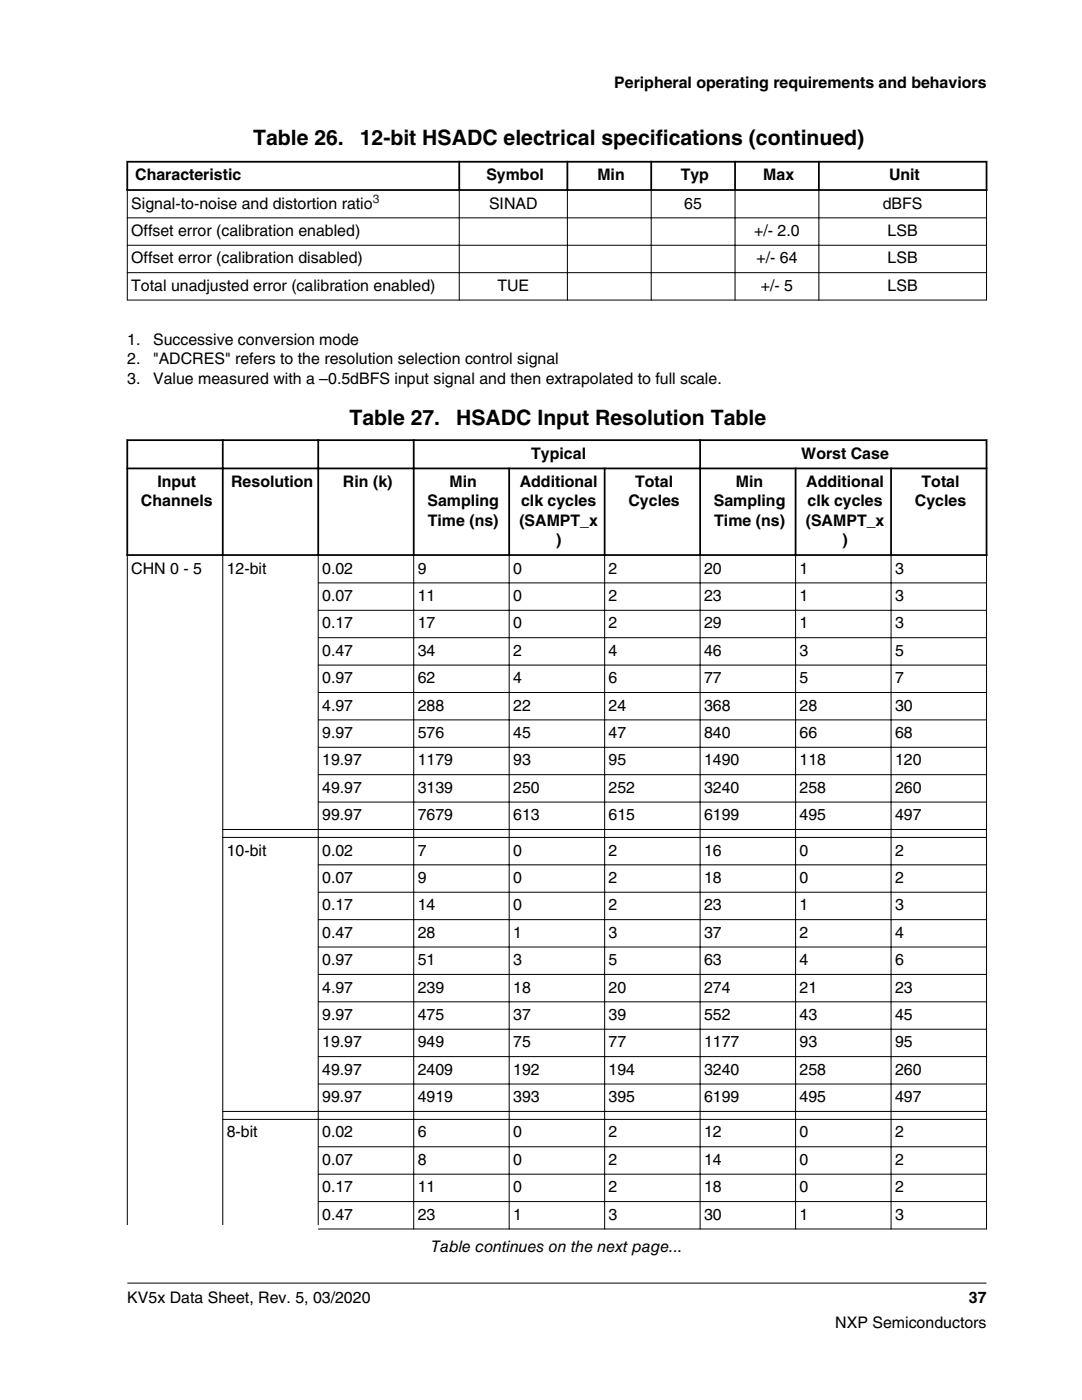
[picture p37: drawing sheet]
<svg xmlns="http://www.w3.org/2000/svg" width="216mm" height="279mm" viewBox="0 0 216 279" stroke-linecap="round" stroke-linejoin="round" font-family="sans-serif">
<defs><g id="words">
<g font-size="4.2">
<text x="50.5" y="29">Table 26.</text>
<text x="71.8" y="29">12-bit HSADC electrical specifications (continued)</text>
<text x="69.7" y="84.8">Table 27.</text>
<text x="91" y="84.8">HSADC Input Resolution Table</text>
</g>
<g font-size="3.2">
<text x="122.6" y="17.5">Peripheral operating requirements and behaviors</text>
<text x="27" y="36">Characteristic</text>
<text x="97" y="36">Symbol</text>
<text x="119.2" y="36">Min</text>
<text x="135.8" y="36">Typ</text>
<text x="152.3" y="36">Max</text>
<text x="177.4" y="36">Unit</text>
<text x="26.2" y="41.6">Signal-to-noise and distortion ratio</text>
<text x="97.6" y="41.6">SINAD</text>
<text x="136.5" y="41.6">65</text>
<text x="176.2" y="41.6">dBFS</text>
<text x="26.2" y="47.1">Offset error (calibration enabled)</text>
<text x="150.5" y="47.1">+/- 2.0</text>
<text x="177.1" y="47.1">LSB</text>
<text x="26.2" y="52.6">Offset error (calibration disabled)</text>
<text x="150.9" y="52.6">+/- 64</text>
<text x="177.1" y="52.6">LSB</text>
<text x="26.2" y="58">Total unadjusted error (calibration enabled)</text>
<text x="99.3" y="58">TUE</text>
<text x="151.8" y="58">+/- 5</text>
<text x="177.1" y="58">LSB</text>
<text x="25.4" y="68.8">1.</text>
<text x="30.5" y="68.8">Successive conversion mode</text>
<text x="25.4" y="72.7">2.</text>
<text x="25.4" y="76.5">3.</text>
<text x="30.5" y="72.7">&quot;ADCRES&quot; refers to the resolution selection control signal</text>
<text x="30.5" y="76.5">Value measured with a –0.5dBFS input signal and then extrapolated to full scale.</text>
<text x="106" y="91.5">Typical</text>
<text x="159.9" y="91.5">Worst Case</text>
<text x="28.1" y="101.1">Channels</text>
<text x="31.4" y="97.2">Input</text>
<text x="46.1" y="97.2">Resolution</text>
<text x="68.4" y="97.2">Rin (k)</text>
<text x="85.3" y="101.1">Sampling</text>
<text x="89.7" y="97.2">Min</text>
<text x="103.7" y="97.2">Additional</text>
<text x="104" y="101.1">clk cycles</text>
<text x="125.4" y="101.1">Cycles</text>
<text x="126.7" y="97.2">Total</text>
<text x="142.4" y="101.1">Sampling</text>
<text x="146.8" y="97.2">Min</text>
<text x="160.9" y="97.2">Additional</text>
<text x="161.1" y="101.1">clk cycles</text>
<text x="182.6" y="101.1">Cycles</text>
<text x="183.9" y="97.2">Total</text>
<text x="85.4" y="104.9">Time (ns)</text>
<text x="103.6" y="104.9">(SAMPT_x</text>
<text x="142.5" y="104.9">Time (ns)</text>
<text x="160.8" y="104.9">(SAMPT_x</text>
<text x="110.9" y="108.8">)</text>
<text x="168.1" y="108.8">)</text>
<text x="26.2" y="114.5">CHN 0 - 5</text>
<text x="45.2" y="114.5">12-bit</text>
<text x="64.3" y="114.5">0.02</text>
<text x="64.3" y="119.9">0.07</text>
<text x="83.3" y="114.5">9</text>
<text x="83.3" y="119.9">11</text>
<text x="102.4" y="114.5">0</text>
<text x="102.4" y="119.9">0</text>
<text x="121.4" y="114.5">2</text>
<text x="121.4" y="119.9">2</text>
<text x="140.5" y="114.5">20</text>
<text x="140.5" y="119.9">23</text>
<text x="159.5" y="114.5">1</text>
<text x="159.5" y="119.9">1</text>
<text x="178.6" y="114.5">3</text>
<text x="178.6" y="119.9">3</text>
<text x="64.3" y="125.4">0.17</text>
<text x="83.3" y="125.4">17</text>
<text x="102.4" y="125.4">0</text>
<text x="121.4" y="125.4">2</text>
<text x="140.5" y="125.4">29</text>
<text x="159.5" y="125.4">1</text>
<text x="178.6" y="125.4">3</text>
<text x="64.3" y="130.9">0.47</text>
<text x="83.3" y="130.9">34</text>
<text x="102.4" y="130.9">2</text>
<text x="121.4" y="130.9">4</text>
<text x="140.5" y="130.9">46</text>
<text x="159.5" y="130.9">3</text>
<text x="178.6" y="130.9">5</text>
<text x="64.3" y="136.3">0.97</text>
<text x="83.3" y="136.3">62</text>
<text x="102.4" y="136.3">4</text>
<text x="121.4" y="136.3">6</text>
<text x="140.5" y="136.3">77</text>
<text x="159.5" y="136.3">5</text>
<text x="178.6" y="136.3">7</text>
<text x="64.3" y="141.8">4.97</text>
<text x="83.3" y="141.8">288</text>
<text x="102.4" y="141.8">22</text>
<text x="121.4" y="141.8">24</text>
<text x="140.5" y="141.8">368</text>
<text x="159.5" y="141.8">28</text>
<text x="178.6" y="141.8">30</text>
<text x="64.3" y="147.3">9.97</text>
<text x="83.3" y="147.3">576</text>
<text x="102.4" y="147.3">45</text>
<text x="121.4" y="147.3">47</text>
<text x="140.5" y="147.3">840</text>
<text x="159.5" y="147.3">66</text>
<text x="178.6" y="147.3">68</text>
<text x="64.3" y="152.7">19.97</text>
<text x="83.3" y="152.7">1179</text>
<text x="102.4" y="152.7">93</text>
<text x="121.4" y="152.7">95</text>
<text x="140.5" y="152.7">1490</text>
<text x="159.5" y="152.7">118</text>
<text x="178.6" y="152.7">120</text>
<text x="64.3" y="158.2">49.97</text>
<text x="83.3" y="158.2">3139</text>
<text x="102.4" y="158.2">250</text>
<text x="121.4" y="158.2">252</text>
<text x="140.5" y="158.2">3240</text>
<text x="159.5" y="158.2">258</text>
<text x="178.6" y="158.2">260</text>
<text x="64.3" y="163.7">99.97</text>
<text x="83.3" y="163.7">7679</text>
<text x="102.4" y="163.7">613</text>
<text x="121.4" y="163.7">615</text>
<text x="140.5" y="163.7">6199</text>
<text x="159.5" y="163.7">495</text>
<text x="178.6" y="163.7">497</text>
<text x="45.2" y="170.7">10-bit</text>
<text x="64.3" y="170.7">0.02</text>
<text x="83.3" y="170.7">7</text>
<text x="102.4" y="170.7">0</text>
<text x="121.4" y="170.7">2</text>
<text x="140.5" y="170.7">16</text>
<text x="159.5" y="170.7">0</text>
<text x="178.6" y="170.7">2</text>
<text x="64.3" y="176.2">0.07</text>
<text x="83.3" y="176.2">9</text>
<text x="102.4" y="176.2">0</text>
<text x="121.4" y="176.2">2</text>
<text x="140.5" y="176.2">18</text>
<text x="159.5" y="176.2">0</text>
<text x="178.6" y="176.2">2</text>
<text x="64.3" y="181.7">0.17</text>
<text x="83.3" y="181.7">14</text>
<text x="102.4" y="181.7">0</text>
<text x="121.4" y="181.7">2</text>
<text x="140.5" y="181.7">23</text>
<text x="159.5" y="181.7">1</text>
<text x="178.6" y="181.7">3</text>
<text x="64.3" y="187.1">0.47</text>
<text x="83.3" y="187.1">28</text>
<text x="102.4" y="187.1">1</text>
<text x="121.4" y="187.1">3</text>
<text x="140.5" y="187.1">37</text>
<text x="159.5" y="187.1">2</text>
<text x="178.6" y="187.1">4</text>
<text x="64.3" y="192.6">0.97</text>
<text x="83.3" y="192.6">51</text>
<text x="102.4" y="192.6">3</text>
<text x="121.4" y="192.6">5</text>
<text x="140.5" y="192.6">63</text>
<text x="159.5" y="192.6">4</text>
<text x="178.6" y="192.6">6</text>
<text x="64.3" y="198.1">4.97</text>
<text x="64.3" y="203.5">9.97</text>
<text x="83.3" y="198.1">239</text>
<text x="83.3" y="203.5">475</text>
<text x="102.4" y="198.1">18</text>
<text x="102.4" y="203.5">37</text>
<text x="121.4" y="198.1">20</text>
<text x="121.4" y="203.5">39</text>
<text x="140.5" y="198.1">274</text>
<text x="140.5" y="203.5">552</text>
<text x="159.5" y="198.1">21</text>
<text x="159.5" y="203.5">43</text>
<text x="178.6" y="198.1">23</text>
<text x="178.6" y="203.5">45</text>
<text x="64.3" y="209">19.97</text>
<text x="83.3" y="209">949</text>
<text x="102.4" y="209">75</text>
<text x="121.4" y="209">77</text>
<text x="140.5" y="209">1177</text>
<text x="159.5" y="209">93</text>
<text x="178.6" y="209">95</text>
<text x="64.3" y="214.5">49.97</text>
<text x="83.3" y="214.5">2409</text>
<text x="102.4" y="214.5">192</text>
<text x="121.4" y="214.5">194</text>
<text x="140.5" y="214.5">3240</text>
<text x="159.5" y="214.5">258</text>
<text x="178.6" y="214.5">260</text>
<text x="64.3" y="219.9">99.97</text>
<text x="83.3" y="219.9">4919</text>
<text x="102.4" y="219.9">393</text>
<text x="121.4" y="219.9">395</text>
<text x="140.5" y="219.9">6199</text>
<text x="159.5" y="219.9">495</text>
<text x="178.6" y="219.9">497</text>
<text x="45.2" y="227">8-bit</text>
<text x="64.3" y="227">0.02</text>
<text x="83.3" y="227">6</text>
<text x="102.4" y="227">0</text>
<text x="121.4" y="227">2</text>
<text x="140.5" y="227">12</text>
<text x="159.5" y="227">0</text>
<text x="178.6" y="227">2</text>
<text x="64.3" y="232.5">0.07</text>
<text x="83.3" y="232.5">8</text>
<text x="102.4" y="232.5">0</text>
<text x="121.4" y="232.5">2</text>
<text x="140.5" y="232.5">14</text>
<text x="159.5" y="232.5">0</text>
<text x="178.6" y="232.5">2</text>
<text x="64.3" y="237.9">0.17</text>
<text x="83.3" y="237.9">11</text>
<text x="102.4" y="237.9">0</text>
<text x="121.4" y="237.9">2</text>
<text x="140.5" y="237.9">18</text>
<text x="159.5" y="237.9">0</text>
<text x="178.6" y="237.9">2</text>
<text x="64.3" y="243.4">0.47</text>
<text x="83.3" y="243.4">23</text>
<text x="102.4" y="243.4">1</text>
<text x="121.4" y="243.4">3</text>
<text x="140.5" y="243.4">30</text>
<text x="159.5" y="243.4">1</text>
<text x="178.6" y="243.4">3</text>
<text x="86.1" y="249.8">Table continues on the next page...</text>
<text x="25.4" y="260">KV5x Data Sheet, Rev. 5, 03/2020</text>
<text x="193.3" y="260">37</text>
<text x="166.7" y="265">NXP Semiconductors</text>
</g>
<text font-size="2.4" fill="#00f" x="74.4" y="40.6">3</text>
</g></defs>
<path d="M25.2 32.3h171.8M25.2 37.9h171.8M25.4 32.1v6M91.6 32.1v6M113.2 32.1v6M129.9 32.1v6M146.7 32.1v6M163.4 32.1v6M196.8 32.1v6" fill="none" stroke="#000" stroke-width=".35"/>
<path d="M25.4 38.1v21.9M91.6 37.7v22.3M113.2 37.7v22.3M129.9 37.7v22.3M146.7 37.7v22.3M163.4 37.7v22.3M196.8 38.1v21.9M25.3 43.5h171.6M25.3 48.9h171.6M25.3 54.4h171.6M25.3 59.9h171.6" fill="none" stroke="#000" stroke-width=".2"/>
<g fill="#fff">
<path d="M25.4 81.1h171.4v169.8h-171.4z" fill-rule="evenodd"/>
<path d="M25.6 88h18.7v5.3h-18.7z" fill-rule="evenodd"/>
<path d="M44.6 88h18.7v5.3h-18.7z" fill-rule="evenodd"/>
<path d="M63.7 88h18.7v5.3h-18.7z" fill-rule="evenodd"/>
<path d="M82.7 88h56.8v5.3h-56.8z" fill-rule="evenodd"/>
<path d="M139.9 88h56.8v5.3h-56.8z" fill-rule="evenodd"/>
<path d="M25.6 93.7h18.7v16.9h-18.7z" fill-rule="evenodd"/>
<path d="M44.6 93.7h18.7v16.9h-18.7z" fill-rule="evenodd"/>
<path d="M63.7 93.7h18.7v16.9h-18.7z" fill-rule="evenodd"/>
<path d="M82.7 93.7h18.7v16.9h-18.7z" fill-rule="evenodd"/>
<path d="M101.8 93.7h18.7v16.9h-18.7z" fill-rule="evenodd"/>
<path d="M120.8 93.7h18.7v16.9h-18.7z" fill-rule="evenodd"/>
<path d="M139.9 93.7h18.7v16.9h-18.7z" fill-rule="evenodd"/>
<path d="M158.9 93.7h18.7v16.9h-18.7z" fill-rule="evenodd"/>
<path d="M178 93.7h18.7v16.9h-18.7z" fill-rule="evenodd"/>
<path d="M25.5 110.9h18.9v133.6h-18.9z" fill-rule="evenodd"/>
<path d="M44.5 110.9h18.9v54.6h-18.9z" fill-rule="evenodd"/>
<path d="M63.6 110.9h18.9v5.3h-18.9z" fill-rule="evenodd"/>
<path d="M82.6 110.9h18.9v5.3h-18.9z" fill-rule="evenodd"/>
<path d="M101.7 110.9h18.9v5.3h-18.9z" fill-rule="evenodd"/>
<path d="M120.7 110.9h18.9v5.3h-18.9z" fill-rule="evenodd"/>
<path d="M139.8 110.9h18.9v5.3h-18.9z" fill-rule="evenodd"/>
<path d="M158.8 110.9h18.9v5.3h-18.9z" fill-rule="evenodd"/>
<path d="M177.9 110.9h18.9v5.3h-18.9z" fill-rule="evenodd"/>
<path d="M63.6 116.4h18.9v5.3h-18.9z" fill-rule="evenodd"/>
<path d="M82.6 116.4h18.9v5.3h-18.9z" fill-rule="evenodd"/>
<path d="M101.7 116.4h18.9v5.3h-18.9z" fill-rule="evenodd"/>
<path d="M120.7 116.4h18.9v5.3h-18.9z" fill-rule="evenodd"/>
<path d="M139.8 116.4h18.9v5.3h-18.9z" fill-rule="evenodd"/>
<path d="M158.8 116.4h18.9v5.3h-18.9z" fill-rule="evenodd"/>
<path d="M177.9 116.4h18.9v5.3h-18.9z" fill-rule="evenodd"/>
<path d="M63.6 121.9h18.9v5.3h-18.9z" fill-rule="evenodd"/>
<path d="M82.6 121.9h18.9v5.3h-18.9z" fill-rule="evenodd"/>
<path d="M101.7 121.9h18.9v5.3h-18.9z" fill-rule="evenodd"/>
<path d="M120.7 121.9h18.9v5.3h-18.9z" fill-rule="evenodd"/>
<path d="M139.8 121.9h18.9v5.3h-18.9z" fill-rule="evenodd"/>
<path d="M158.8 121.9h18.9v5.3h-18.9z" fill-rule="evenodd"/>
<path d="M177.9 121.9h18.9v5.3h-18.9z" fill-rule="evenodd"/>
<path d="M63.6 127.4h18.9v5.2h-18.9z" fill-rule="evenodd"/>
<path d="M82.6 127.4h18.9v5.2h-18.9z" fill-rule="evenodd"/>
<path d="M101.7 127.4h18.9v5.2h-18.9z" fill-rule="evenodd"/>
<path d="M120.7 127.4h18.9v5.2h-18.9z" fill-rule="evenodd"/>
<path d="M139.8 127.4h18.9v5.2h-18.9z" fill-rule="evenodd"/>
<path d="M158.8 127.4h18.9v5.2h-18.9z" fill-rule="evenodd"/>
<path d="M177.9 127.4h18.9v5.2h-18.9z" fill-rule="evenodd"/>
<path d="M63.6 132.8h18.9v5.3h-18.9z" fill-rule="evenodd"/>
<path d="M82.6 132.8h18.9v5.3h-18.9z" fill-rule="evenodd"/>
<path d="M101.7 132.8h18.9v5.3h-18.9z" fill-rule="evenodd"/>
<path d="M120.7 132.8h18.9v5.3h-18.9z" fill-rule="evenodd"/>
<path d="M139.8 132.8h18.9v5.3h-18.9z" fill-rule="evenodd"/>
<path d="M158.8 132.8h18.9v5.3h-18.9z" fill-rule="evenodd"/>
<path d="M177.9 132.8h18.9v5.3h-18.9z" fill-rule="evenodd"/>
<path d="M63.6 138.3h18.9v5.3h-18.9z" fill-rule="evenodd"/>
<path d="M82.6 138.3h18.9v5.3h-18.9z" fill-rule="evenodd"/>
<path d="M101.7 138.3h18.9v5.3h-18.9z" fill-rule="evenodd"/>
<path d="M120.7 138.3h18.9v5.3h-18.9z" fill-rule="evenodd"/>
<path d="M139.8 138.3h18.9v5.3h-18.9z" fill-rule="evenodd"/>
<path d="M158.8 138.3h18.9v5.3h-18.9z" fill-rule="evenodd"/>
<path d="M177.9 138.3h18.9v5.3h-18.9z" fill-rule="evenodd"/>
<path d="M63.6 143.8h18.9v5.2h-18.9z" fill-rule="evenodd"/>
<path d="M82.6 143.8h18.9v5.2h-18.9z" fill-rule="evenodd"/>
<path d="M101.7 143.8h18.9v5.2h-18.9z" fill-rule="evenodd"/>
<path d="M120.7 143.8h18.9v5.2h-18.9z" fill-rule="evenodd"/>
<path d="M139.8 143.8h18.9v5.2h-18.9z" fill-rule="evenodd"/>
<path d="M158.8 143.8h18.9v5.2h-18.9z" fill-rule="evenodd"/>
<path d="M177.9 143.8h18.9v5.2h-18.9z" fill-rule="evenodd"/>
<path d="M63.6 149.2h18.9v5.3h-18.9z" fill-rule="evenodd"/>
<path d="M82.6 149.2h18.9v5.3h-18.9z" fill-rule="evenodd"/>
<path d="M101.7 149.2h18.9v5.3h-18.9z" fill-rule="evenodd"/>
<path d="M120.7 149.2h18.9v5.3h-18.9z" fill-rule="evenodd"/>
<path d="M139.8 149.2h18.9v5.3h-18.9z" fill-rule="evenodd"/>
<path d="M158.8 149.2h18.9v5.3h-18.9z" fill-rule="evenodd"/>
<path d="M177.9 149.2h18.9v5.3h-18.9z" fill-rule="evenodd"/>
<path d="M63.6 154.7h18.9v5.3h-18.9z" fill-rule="evenodd"/>
<path d="M82.6 154.7h18.9v5.3h-18.9z" fill-rule="evenodd"/>
<path d="M101.7 154.7h18.9v5.3h-18.9z" fill-rule="evenodd"/>
<path d="M120.7 154.7h18.9v5.3h-18.9z" fill-rule="evenodd"/>
<path d="M139.8 154.7h18.9v5.3h-18.9z" fill-rule="evenodd"/>
<path d="M158.8 154.7h18.9v5.3h-18.9z" fill-rule="evenodd"/>
<path d="M177.9 154.7h18.9v5.3h-18.9z" fill-rule="evenodd"/>
<path d="M63.6 160.2h18.9v5.3h-18.9z" fill-rule="evenodd"/>
<path d="M82.6 160.2h18.9v5.3h-18.9z" fill-rule="evenodd"/>
<path d="M101.7 160.2h18.9v5.3h-18.9z" fill-rule="evenodd"/>
<path d="M120.7 160.2h18.9v5.3h-18.9z" fill-rule="evenodd"/>
<path d="M139.8 160.2h18.9v5.3h-18.9z" fill-rule="evenodd"/>
<path d="M158.8 160.2h18.9v5.3h-18.9z" fill-rule="evenodd"/>
<path d="M177.9 160.2h18.9v5.3h-18.9z" fill-rule="evenodd"/>
<path d="M44.5 165.6h18.9v1.4h-18.9z" fill-rule="evenodd"/>
<path d="M63.6 165.6h18.9v1.4h-18.9z" fill-rule="evenodd"/>
<path d="M82.6 165.6h18.9v1.4h-18.9z" fill-rule="evenodd"/>
<path d="M101.7 165.6h18.9v1.4h-18.9z" fill-rule="evenodd"/>
<path d="M120.7 165.6h18.9v1.4h-18.9z" fill-rule="evenodd"/>
<path d="M139.8 165.6h18.9v1.4h-18.9z" fill-rule="evenodd"/>
<path d="M158.8 165.6h18.9v1.4h-18.9z" fill-rule="evenodd"/>
<path d="M177.9 165.6h18.9v1.4h-18.9z" fill-rule="evenodd"/>
<path d="M44.5 167.2h18.9v54.5h-18.9z" fill-rule="evenodd"/>
<path d="M63.6 167.2h18.9v5.3h-18.9z" fill-rule="evenodd"/>
<path d="M82.6 167.2h18.9v5.3h-18.9z" fill-rule="evenodd"/>
<path d="M101.7 167.2h18.9v5.3h-18.9z" fill-rule="evenodd"/>
<path d="M120.7 167.2h18.9v5.3h-18.9z" fill-rule="evenodd"/>
<path d="M139.8 167.2h18.9v5.3h-18.9z" fill-rule="evenodd"/>
<path d="M158.8 167.2h18.9v5.3h-18.9z" fill-rule="evenodd"/>
<path d="M177.9 167.2h18.9v5.3h-18.9z" fill-rule="evenodd"/>
<path d="M63.6 172.7h18.9v5.3h-18.9z" fill-rule="evenodd"/>
<path d="M82.6 172.7h18.9v5.3h-18.9z" fill-rule="evenodd"/>
<path d="M101.7 172.7h18.9v5.3h-18.9z" fill-rule="evenodd"/>
<path d="M120.7 172.7h18.9v5.3h-18.9z" fill-rule="evenodd"/>
<path d="M139.8 172.7h18.9v5.3h-18.9z" fill-rule="evenodd"/>
<path d="M158.8 172.7h18.9v5.3h-18.9z" fill-rule="evenodd"/>
<path d="M177.9 172.7h18.9v5.3h-18.9z" fill-rule="evenodd"/>
<path d="M63.6 178.2h18.9v5.2h-18.9z" fill-rule="evenodd"/>
<path d="M82.6 178.2h18.9v5.2h-18.9z" fill-rule="evenodd"/>
<path d="M101.7 178.2h18.9v5.2h-18.9z" fill-rule="evenodd"/>
<path d="M120.7 178.2h18.9v5.2h-18.9z" fill-rule="evenodd"/>
<path d="M139.8 178.2h18.9v5.2h-18.9z" fill-rule="evenodd"/>
<path d="M158.8 178.2h18.9v5.2h-18.9z" fill-rule="evenodd"/>
<path d="M177.9 178.2h18.9v5.2h-18.9z" fill-rule="evenodd"/>
<path d="M63.6 183.6h18.9v5.3h-18.9z" fill-rule="evenodd"/>
<path d="M82.6 183.6h18.9v5.3h-18.9z" fill-rule="evenodd"/>
<path d="M101.7 183.6h18.9v5.3h-18.9z" fill-rule="evenodd"/>
<path d="M120.7 183.6h18.9v5.3h-18.9z" fill-rule="evenodd"/>
<path d="M139.8 183.6h18.9v5.3h-18.9z" fill-rule="evenodd"/>
<path d="M158.8 183.6h18.9v5.3h-18.9z" fill-rule="evenodd"/>
<path d="M177.9 183.6h18.9v5.3h-18.9z" fill-rule="evenodd"/>
<path d="M63.6 189.1h18.9v5.3h-18.9z" fill-rule="evenodd"/>
<path d="M82.6 189.1h18.9v5.3h-18.9z" fill-rule="evenodd"/>
<path d="M101.7 189.1h18.9v5.3h-18.9z" fill-rule="evenodd"/>
<path d="M120.7 189.1h18.9v5.3h-18.9z" fill-rule="evenodd"/>
<path d="M139.8 189.1h18.9v5.3h-18.9z" fill-rule="evenodd"/>
<path d="M158.8 189.1h18.9v5.3h-18.9z" fill-rule="evenodd"/>
<path d="M177.9 189.1h18.9v5.3h-18.9z" fill-rule="evenodd"/>
<path d="M63.6 194.6h18.9v5.2h-18.9z" fill-rule="evenodd"/>
<path d="M82.6 194.6h18.9v5.2h-18.9z" fill-rule="evenodd"/>
<path d="M101.7 194.6h18.9v5.2h-18.9z" fill-rule="evenodd"/>
<path d="M120.7 194.6h18.9v5.2h-18.9z" fill-rule="evenodd"/>
<path d="M139.8 194.6h18.9v5.2h-18.9z" fill-rule="evenodd"/>
<path d="M158.8 194.6h18.9v5.2h-18.9z" fill-rule="evenodd"/>
<path d="M177.9 194.6h18.9v5.2h-18.9z" fill-rule="evenodd"/>
<path d="M63.6 200h18.9v5.3h-18.9z" fill-rule="evenodd"/>
<path d="M82.6 200h18.9v5.3h-18.9z" fill-rule="evenodd"/>
<path d="M101.7 200h18.9v5.3h-18.9z" fill-rule="evenodd"/>
<path d="M120.7 200h18.9v5.3h-18.9z" fill-rule="evenodd"/>
<path d="M139.8 200h18.9v5.3h-18.9z" fill-rule="evenodd"/>
<path d="M158.8 200h18.9v5.3h-18.9z" fill-rule="evenodd"/>
<path d="M177.9 200h18.9v5.3h-18.9z" fill-rule="evenodd"/>
<path d="M63.6 205.5h18.9v5.3h-18.9z" fill-rule="evenodd"/>
<path d="M82.6 205.5h18.9v5.3h-18.9z" fill-rule="evenodd"/>
<path d="M101.7 205.5h18.9v5.3h-18.9z" fill-rule="evenodd"/>
<path d="M120.7 205.5h18.9v5.3h-18.9z" fill-rule="evenodd"/>
<path d="M139.8 205.5h18.9v5.3h-18.9z" fill-rule="evenodd"/>
<path d="M158.8 205.5h18.9v5.3h-18.9z" fill-rule="evenodd"/>
<path d="M177.9 205.5h18.9v5.3h-18.9z" fill-rule="evenodd"/>
<path d="M63.6 211h18.9v5.3h-18.9z" fill-rule="evenodd"/>
<path d="M82.6 211h18.9v5.3h-18.9z" fill-rule="evenodd"/>
<path d="M101.7 211h18.9v5.3h-18.9z" fill-rule="evenodd"/>
<path d="M120.7 211h18.9v5.3h-18.9z" fill-rule="evenodd"/>
<path d="M139.8 211h18.9v5.3h-18.9z" fill-rule="evenodd"/>
<path d="M158.8 211h18.9v5.3h-18.9z" fill-rule="evenodd"/>
<path d="M177.9 211h18.9v5.3h-18.9z" fill-rule="evenodd"/>
<path d="M63.6 216.4h18.9v5.3h-18.9z" fill-rule="evenodd"/>
<path d="M82.6 216.4h18.9v5.3h-18.9z" fill-rule="evenodd"/>
<path d="M101.7 216.4h18.9v5.3h-18.9z" fill-rule="evenodd"/>
<path d="M120.7 216.4h18.9v5.3h-18.9z" fill-rule="evenodd"/>
<path d="M139.8 216.4h18.9v5.3h-18.9z" fill-rule="evenodd"/>
<path d="M158.8 216.4h18.9v5.3h-18.9z" fill-rule="evenodd"/>
<path d="M177.9 216.4h18.9v5.3h-18.9z" fill-rule="evenodd"/>
<path d="M44.5 221.9h18.9v1.4h-18.9z" fill-rule="evenodd"/>
<path d="M63.6 221.9h18.9v1.4h-18.9z" fill-rule="evenodd"/>
<path d="M82.6 221.9h18.9v1.4h-18.9z" fill-rule="evenodd"/>
<path d="M101.7 221.9h18.9v1.4h-18.9z" fill-rule="evenodd"/>
<path d="M120.7 221.9h18.9v1.4h-18.9z" fill-rule="evenodd"/>
<path d="M139.8 221.9h18.9v1.4h-18.9z" fill-rule="evenodd"/>
<path d="M158.8 221.9h18.9v1.4h-18.9z" fill-rule="evenodd"/>
<path d="M177.9 221.9h18.9v1.4h-18.9z" fill-rule="evenodd"/>
<path d="M44.5 223.5h18.9v21h-18.9z" fill-rule="evenodd"/>
<path d="M63.6 223.5h18.9v5.3h-18.9z" fill-rule="evenodd"/>
<path d="M82.6 223.5h18.9v5.3h-18.9z" fill-rule="evenodd"/>
<path d="M101.7 223.5h18.9v5.3h-18.9z" fill-rule="evenodd"/>
<path d="M120.7 223.5h18.9v5.3h-18.9z" fill-rule="evenodd"/>
<path d="M139.8 223.5h18.9v5.3h-18.9z" fill-rule="evenodd"/>
<path d="M158.8 223.5h18.9v5.3h-18.9z" fill-rule="evenodd"/>
<path d="M177.9 223.5h18.9v5.3h-18.9z" fill-rule="evenodd"/>
<path d="M63.6 229h18.9v5.2h-18.9z" fill-rule="evenodd"/>
<path d="M82.6 229h18.9v5.2h-18.9z" fill-rule="evenodd"/>
<path d="M101.7 229h18.9v5.2h-18.9z" fill-rule="evenodd"/>
<path d="M120.7 229h18.9v5.2h-18.9z" fill-rule="evenodd"/>
<path d="M139.8 229h18.9v5.2h-18.9z" fill-rule="evenodd"/>
<path d="M158.8 229h18.9v5.2h-18.9z" fill-rule="evenodd"/>
<path d="M177.9 229h18.9v5.2h-18.9z" fill-rule="evenodd"/>
<path d="M63.6 234.4h18.9v5.3h-18.9z" fill-rule="evenodd"/>
<path d="M82.6 234.4h18.9v5.3h-18.9z" fill-rule="evenodd"/>
<path d="M101.7 234.4h18.9v5.3h-18.9z" fill-rule="evenodd"/>
<path d="M120.7 234.4h18.9v5.3h-18.9z" fill-rule="evenodd"/>
<path d="M139.8 234.4h18.9v5.3h-18.9z" fill-rule="evenodd"/>
<path d="M158.8 234.4h18.9v5.3h-18.9z" fill-rule="evenodd"/>
<path d="M177.9 234.4h18.9v5.3h-18.9z" fill-rule="evenodd"/>
<path d="M63.6 239.9h18.9v5.3h-18.9z" fill-rule="evenodd"/>
<path d="M82.6 239.9h18.9v5.3h-18.9z" fill-rule="evenodd"/>
<path d="M101.7 239.9h18.9v5.3h-18.9z" fill-rule="evenodd"/>
<path d="M120.7 239.9h18.9v5.3h-18.9z" fill-rule="evenodd"/>
<path d="M139.8 239.9h18.9v5.3h-18.9z" fill-rule="evenodd"/>
<path d="M158.8 239.9h18.9v5.3h-18.9z" fill-rule="evenodd"/>
<path d="M177.9 239.9h18.9v5.3h-18.9z" fill-rule="evenodd"/>
</g>
<g fill="none" stroke="#000" stroke-width=".35">
<path d="M25.2 87.8h171.8M25.2 93.5h171.8M25.4 87.7v23.2M44.4 87.7v23.2M63.5 87.7v23.2M82.5 87.7v23.2M101.6 93.3v17.6M120.6 93.3v17.6M139.7 87.7v23.2M158.8 93.3v17.6M177.8 93.3v17.6M196.8 87.7v23.2"/>
<path d="M25.2 110.8h171.8"/>
</g>
<g fill="none" stroke="#000" stroke-width=".2">
<path d="M25.4 110.9v133.6M44.4 110.6v133.9M63.4 116.3h133.5M63.5 110.6v133.9M82.5 110.6v134.8M101.6 110.6v134.8M120.6 110.6v134.8M139.7 110.6v134.8M158.8 110.6v134.8M177.8 110.6v134.8M196.8 110.9v134.5M63.4 121.8h133.5"/>
<path d="M63.4 127.3h133.5M63.4 132.7h133.5M63.4 138.2h133.5M63.4 143.7h133.5M63.4 149.1h133.5M63.4 154.6h133.5M44.4 165.5h152.5M44.4 167.1h152.5M63.4 160.1h133.5M63.4 172.6h133.5M63.4 178.1h133.5M63.4 183.5h133.5"/>
<path d="M63.4 189h133.5M63.4 194.5h133.5M63.4 199.9h133.5M63.4 205.4h133.5M63.4 210.9h133.5M63.4 216.3h133.5M44.4 221.8h152.5M44.4 223.4h152.5M63.4 228.9h133.5M63.4 234.3h133.5M63.4 239.8h133.5M25.4 256.1h171.4"/>
<path d="M63.4 245.3h133.5"/>
</g>
<use href="#words"/>
</svg>
